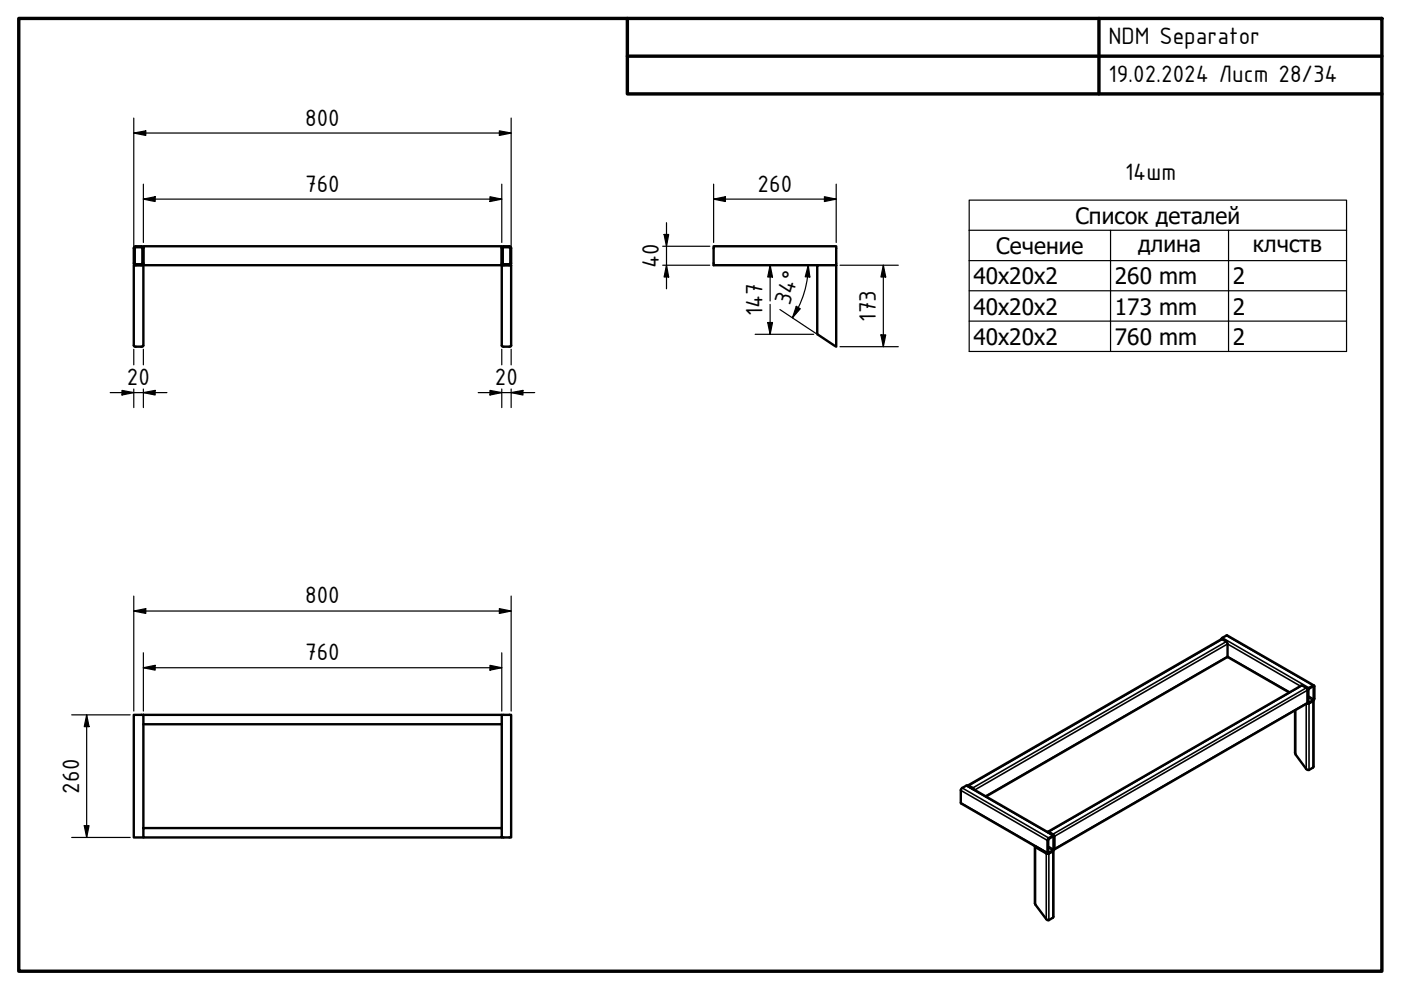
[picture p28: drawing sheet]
<svg xmlns="http://www.w3.org/2000/svg" width="297mm" height="210mm" viewBox="0 0 297 210" stroke-linecap="round" stroke-linejoin="round" font-family="sans-serif">
<defs><g id="words">
<g font-size="5.4">
<text x="235" y="9.4">NDM Separator</text>
<text x="235" y="17.4">19.02.2024 Лист 28/34</text>
<text x="64.7" y="26.6">800</text>
<text x="64.7" y="40.6">760</text>
<text x="160.6" y="40.6">260</text>
<text x="238.5" y="38.1">14шт</text>
<text x="139.7" y="56.9" transform="rotate(-90 139.7 56.9)">40</text>
<text x="167.4" y="65" transform="rotate(-73 167.4 65)">34°</text>
<text x="161.7" y="67.1" transform="rotate(-90 161.7 67.1)">147</text>
<text x="185.7" y="68.2" transform="rotate(-90 185.7 68.2)">173</text>
<text x="26.9" y="81.7">20</text>
<text x="104.9" y="81.7">20</text>
<text x="64.7" y="127.9">800</text>
<text x="64.7" y="140">760</text>
<text x="16.8" y="168.2" transform="rotate(-90 16.8 168.2)">260</text>
</g>
<g font-size="4.8">
<text x="228" y="47.6">Список деталей</text>
<text x="211.2" y="53.8">Сечение</text>
<text x="241.3" y="53.4">длина</text>
<text x="265.6" y="53.4">клчств</text>
<text x="206.4" y="60.3">40x20x2</text>
<text x="236.4" y="60.3">260 mm</text>
<text x="261.4" y="60.3">2</text>
<text x="206.4" y="66.7">40x20x2</text>
<text x="236.4" y="66.7">173 mm</text>
<text x="261.4" y="66.7">2</text>
<text x="206.4" y="73.1">40x20x2</text>
<text x="236.4" y="73.1">760 mm</text>
<text x="261.4" y="73.1">2</text>
</g>
</g></defs>
<!-- layer: Visible (ISO) -->
<g fill="none" stroke="#000" stroke-width=".51">
<path d="M28.4 56.2h2v17.1l-.2 .2h-1.6l-.2-.2zM30 52.4h-1.2l-.2 .2v3.2l.2 .2h1.2M30 52.2h-1.2l-.4 .4v3.4l.4 .2h1.2M30 52.2l.4 .4M30 52.4l.2 .2v3.2l-.2 .2M30.4 55.8l-.4 .4M30.4 52.6v-.4h76v.4M30.4 55.8v.4h76v-.4M30.4 52.6v3.2M106.4 56.2h2v17.1l-.2 .2h-1.6l-.2-.2zM106.4 52.6v3.2M106.4 55.8l.4 .4"/>
<path d="M106.8 52.2h1.2l.4 .4-.1 3.4-.3 .2h-1.2M106.8 52.4l1.3 .1 .1 3.3-.2 .2h-1.2M106.8 52.4l-.2 .2v3.2l.2 .2M106.8 52.2l-.4 .4M173.3 56.2h-22v-4h26v4M173.3 56.2h4v17.3l-4-2.6zM258.9 135.6l.3-.4 1-.5 18.4 10.6M260.3 139.3l13 7.5M30.4 151.6h-2v26h2M30.4 151.6h76v2h-76zM30.4 153.6v22M106.4 151.6h2v26h-2"/>
<path d="M106.4 153.6v22M277.2 146.3l.3-.4 1.1-.6 .1 2.8-.2 .5-1 .5M277.2 148.9l.1 .2h.2M277.2 146.3l-.1-.4-1.1-.6-53.8 31.1 1.1 .5 .2 .4M277.2 148.9l-53.7 31.2M277.2 146.3v2.6M277.2 149.1h.1M277.4 146.1l1.1-.5v2.7l-1 .7zM277.5 149.1l-.4 .1M278.5 148.5v14l-1 .8-.6-.3-2.3-3.3v-9.1M30.4 175.6h76v2h-76zM205.1 166.6h.2l.9 .5 .3 .3"/>
<path d="M205.2 166.6l53.8-31.1 1.2 .7v3.1l-51.2 29.6M205.3 166.7l1 .6M219.4 179.5v12l2.4 3.4 .4 .2 1.1-.6 .1-.1v-14M219.5 179.4v.2l2.3 1.3h.6M219.6 179.5l2.4 1.4M222.3 176.5l1 .6M222.3 177.9l1.1-.5v2.7l-1.1 .7zM223.4 177.2l-18.4-10.6-1 .5-.3 .3 .1 3 18.4 10.6M223.5 177.3l-.3-.1-.8 .5-.3 .5v2.6l.1 .2 .2-.1M223.5 177.3v2.7l-.3 .5-.8 .4"/>
</g>
<!-- layer: Visible Narrow (ISO) -->
<g fill="none" stroke="#000" stroke-width=".34">
<path d="M259.2 135.2l18.3 10.7M259.2 135.6l-53.8 31M260 134.8l18.4 10.5M260 136l-53.8 31.1M273.5 146.7l-13.2-7.5-51.4 29.6M274.7 150.6v9.4M275.7 145.5l-15.4-9-53.6 31M276.1 145.3l-53.7 31.1M276.9 145.9l-53.7 31M276.9 149.2v13.8M277.2 146.3l-53.7 31M277.2 148.9l-53.7 31.1"/>
<path d="M277.4 148.9h.1M277.4 147.9l1 .6M277.4 147.5l1.1 .7M277.5 149.1v14.2M278.4 145.5l.1 .1M278.4 148.6v14.1M203.7 167.6l18.4 10.6M203.7 170.2l18.4 10.6M204 167.1l18.4 10.6M204.9 166.6l18.3 10.6M219.5 179.6v12.2M222.2 179.7l1 .6"/>
<path d="M222.2 179.4l1.2 .7M222.3 176.5h.1M223.2 177.3l.2 .1M220.6 180v.1M220.8 180.2h.1M221.8 180.9v14M222.2 180.7l.2 .1M222.4 180.9v14.2M223.2 180.5v14.1"/>
</g>
<g fill="#000">
<circle cx="205.4" cy="166.8" r=".17"/>
<circle cx="219.7" cy="179.5" r=".17"/>
</g>
<!-- layer: Symbol (ISO) -->
<path d="M205.5 48.8v-6.4h80v6.4M205.5 48.8h80v6.5M205.5 48.8v25.7h80v-19.2M205.5 55.3h80M235.5 48.8v25.7M260.5 48.8v25.7M205.5 61.7h80M205.5 68.1h80" fill="none" stroke="#000" stroke-width=".25"/>
<!-- layer: Border (ISO) -->
<path d="M4 3.9h289v202h-289zM133 3.9v16h160M133 11.9h160M233 3.9v16" fill="none" stroke="#000" stroke-width=".72"/>
<!-- layer: Dimension (ISO) -->
<g fill="none" stroke="#000" stroke-width=".25">
<path d="M28.4 28.2l2.5-.5v1zM28.4 25v30.4M28.4 28.2h80M30.4 39v12.4M105.9 27.7l2.5 .5-2.5 .5zM106.4 39v12.4M108.4 25v30.4M151.3 39v12.4M177.3 39v12.4M30.4 42.2l2.5-.5v1zM30.4 42.2h76M103.9 41.7l2.5 .5-2.5 .5z"/>
<path d="M140.5 56.2h10M140.5 52.2h10M140.8 49.7h1l-.5 2.5zM141.3 56.2l.5 2.5h-1zM141.3 47.2v14M151.3 42.2l2.5-.5v1zM151.3 42.2h26M160.1 56.2h5.5M163.3 56.2l.5 2.5h-1zM163.3 56.2v7.6M166.7 56.2h6.2M171.4 56.2l.3 2.5h-1z"/>
<path d="M171.4 56.2a20.3 20.3 0 0 1-3.4 11.2M174.8 41.7l2.5 .5-2.5 .5zM178.1 56.2h12.4M187.3 56.2l.5 2.5h-1zM187.3 56.2v17.3M28.4 74.1v3.3M30.4 74.1v3.3M106.4 74.1v3.3M108.4 74.1v3.3M160.1 70.9h12.4M162.8 68.4h1l-.5 2.5zM163.3 64.5v6.4"/>
<path d="M165.4 65.6l7.6 5.1M168.8 65l.9 .5-1.7 1.9zM178.1 73.5h12.4M186.8 71h1l-.5 2.5zM23.4 83.2h12M25.9 82.8l2.5 .4-2.5 .5zM28.4 82.5v3.9M30.4 83.2l2.5-.4v.9zM30.4 82.5v3.9M101.4 83.2h12M103.9 82.8l2.5 .4-2.5 .5zM106.4 82.5v3.9"/>
<path d="M108.4 83.2l2.5-.4v.9zM108.4 82.5v3.9M28.4 129.6l2.5-.6v1.1zM28.4 129.6h80M28.4 126.4v24.4M30.4 138.4v12.4M105.9 129l2.5 .6-2.5 .5zM106.4 138.4v12.4M108.4 126.4v24.4M15.2 151.6h12.4M18.4 151.6l.5 2.5h-1zM18.4 151.6v26"/>
<path d="M30.4 141.6l2.5-.5v1zM30.4 141.6h76M103.9 141.1l2.5 .5-2.5 .5zM15.2 177.6h12.4M17.9 175.1h1l-.5 2.5z"/>
</g>
<g fill="#000">
<path d="M28.4 28.2l2.5-.5v1zM105.9 27.7l2.5 .5-2.5 .5zM30.4 42.2l2.5-.5v1zM103.9 41.7l2.5 .5-2.5 .5zM140.8 49.7h1l-.5 2.5zM141.3 56.2l.5 2.5h-1zM151.3 42.2l2.5-.5v1zM163.3 56.2l.5 2.5h-1zM171.4 56.2l.3 2.5h-1zM174.8 41.7l2.5 .5-2.5 .5zM187.3 56.2l.5 2.5h-1zM162.8 68.4h1l-.5 2.5z"/>
<path d="M168.8 65l.9 .5-1.7 1.9zM186.8 71h1l-.5 2.5zM25.9 82.8l2.5 .4-2.5 .5zM30.4 83.2l2.5-.4v.9zM103.9 82.8l2.5 .4-2.5 .5zM108.4 83.2l2.5-.4v.9zM28.4 129.6l2.5-.6v1.1zM105.9 129l2.5 .6-2.5 .5zM18.4 151.6l.5 2.5h-1zM30.4 141.6l2.5-.5v1zM103.9 141.1l2.5 .5-2.5 .5zM17.9 175.1h1l-.5 2.5z"/>
</g>
<use href="#words"/>
</svg>
